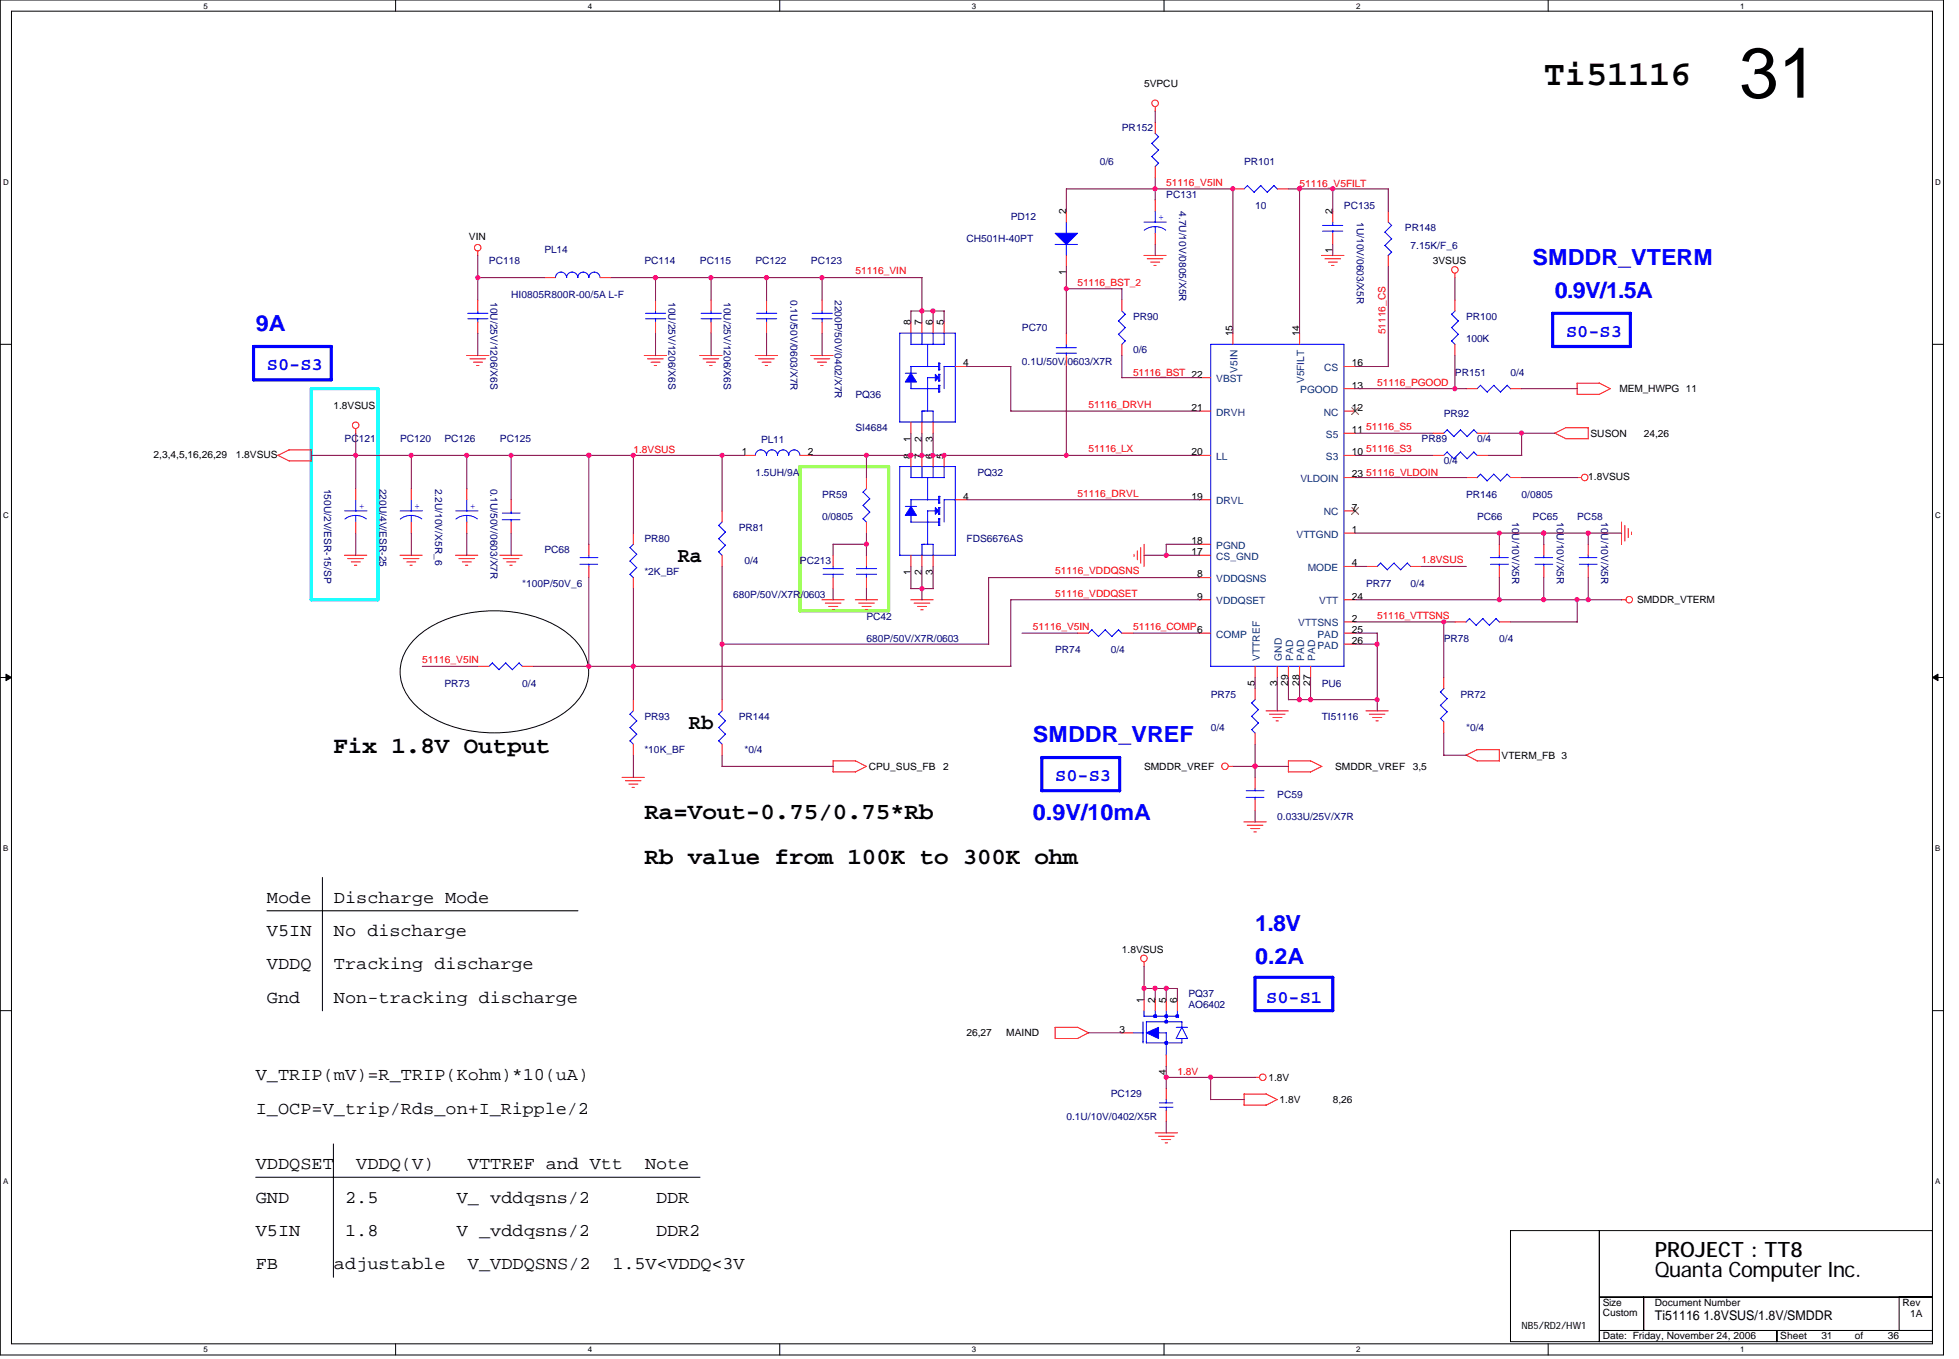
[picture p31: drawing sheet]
<svg xmlns="http://www.w3.org/2000/svg" width="249mm" height="173mm" viewBox="0 0 249 173" stroke-linecap="round" stroke-linejoin="round" font-family="sans-serif">
<defs><g id="words">
<text font-size="9" x="220.8" y="12.4">31</text>
<text font-size="4.5" x="196" y="10.8">Ti51116</text>
<g font-size="3">
<text x="42.3" y="95.5">Fix 1.8V Output</text>
<text x="81.8" y="104">Ra=Vout-0.75/0.75*Rb</text>
<text x="81.8" y="109.6">Rb value from 100K to 300K ohm</text>
</g>
<g font-size="2.8" fill="#00f">
<text x="194.6" y="33.6">SMDDR_VTERM</text>
<text x="197.4" y="37.8">0.9V/1.5A</text>
<text x="32.5" y="42.1">9A</text>
<text x="131.1" y="94.2">SMDDR_VREF</text>
<text x="131.1" y="104.1">0.9V/10mA</text>
<text x="159.3" y="118.2">1.8V</text>
<text x="159.3" y="122.4">0.2A</text>
</g>
<g font-size="2.7">
<text x="86" y="71.3">Ra</text>
<text x="87.5" y="92.5">Rb</text>
<text x="210.1" y="159.5">PROJECT : TT8</text>
<text x="210.1" y="162.1">Quanta Computer Inc.</text>
</g>
<g font-size="2.3" fill="#00f">
<text x="33.9" y="47">S0-S3</text>
<text x="198.8" y="42.8">S0-S3</text>
<text x="134" y="99.2">S0-S3</text>
<text x="160.8" y="127.4">S0-S1</text>
</g>
<g font-size="2.3">
<text x="33.9" y="118.8">V5IN</text>
<text x="33.9" y="114.6">Mode</text>
<text x="42.4" y="118.8">No discharge</text>
<text x="42.4" y="114.6">Discharge Mode</text>
<text x="33.9" y="123">VDDQ</text>
<text x="42.4" y="123">Tracking discharge</text>
<text x="33.9" y="127.3">Gnd</text>
<text x="42.4" y="127.3">Non-tracking discharge</text>
<text x="32.5" y="137.1">V_TRIP(mV)=R_TRIP(Kohm)*10(uA)</text>
<text x="32.5" y="141.4">I_OCP=V_trip/Rds_on+I_Ripple/2</text>
<text x="32.5" y="148.4">VDDQSET</text>
<text x="45.2" y="148.4">VDDQ(V)</text>
<text x="59.4" y="148.4">VTTREF and Vtt</text>
<text x="81.9" y="148.4">Note</text>
<text x="32.5" y="152.7">GND</text>
<text x="43.8" y="152.7">2.5</text>
<text x="58" y="152.7">V_ vddqsns/2</text>
<text x="83.3" y="152.7">DDR</text>
<text x="32.5" y="156.9">V5IN</text>
<text x="32.5" y="161.1">FB</text>
<text x="42.4" y="161.1">adjustable</text>
<text x="43.8" y="156.9">1.8</text>
<text x="58" y="156.9">V _vddqsns/2</text>
<text x="59.4" y="161.1">V_VDDQSNS/2</text>
<text x="77.8" y="161.1">1.5V&lt;VDDQ&lt;3V</text>
<text x="83.3" y="156.9">DDR2</text>
</g>
<text font-size="1.7" x="210.1" y="167.6">Ti51116 1.8VSUS/1.8V/SMDDR</text>
<g font-size="1.3">
<text x="145.2" y="11">5VPCU</text>
<text x="135.4" y="27.2" transform="rotate(-90 135.4 27.2)">2</text>
<text x="169.2" y="27.2" transform="rotate(-90 169.2 27.2)">2</text>
<text x="59.5" y="30.5">VIN</text>
<text x="135.4" y="34.9" transform="rotate(-90 135.4 34.9)">1</text>
<text x="169.2" y="32.1" transform="rotate(-90 169.2 32.1)">1</text>
<text x="181.9" y="33.6">3VSUS</text>
<text x="115.6" y="41.3" transform="rotate(-90 115.6 41.3)">8</text>
<text x="117" y="41.3" transform="rotate(-90 117 41.3)">7</text>
<text x="118.4" y="41.3" transform="rotate(-90 118.4 41.3)">6</text>
<text x="119.8" y="41.3" transform="rotate(-90 119.8 41.3)">5</text>
<text x="122.3" y="46.5">4</text>
<text x="156.5" y="42.7" transform="rotate(-90 156.5 42.7)">15</text>
<text x="165" y="42.7" transform="rotate(-90 165 42.7)">14</text>
<text x="171.6" y="46.5">16</text>
<text x="42.3" y="51.9">1.8VSUS</text>
<text x="151.3" y="52.2">21</text>
<text x="171.6" y="49.3">13</text>
<text x="171.6" y="52.2">12</text>
<text x="205.6" y="49.8">MEM_HWPG 11</text>
<text x="19.5" y="58.1">2,3,4,5,16,26,29</text>
<text x="29.9" y="58.1">1.8VSUS</text>
<text x="94.2" y="57.8">1</text>
<text x="102.5" y="57.8">2</text>
<text x="115.6" y="58.2" transform="rotate(-90 115.6 58.2)">8</text>
<text x="115.6" y="56" transform="rotate(-90 115.6 56)">1</text>
<text x="117" y="58.2" transform="rotate(-90 117 58.2)">7</text>
<text x="117" y="56" transform="rotate(-90 117 56)">2</text>
<text x="118.4" y="58.2" transform="rotate(-90 118.4 58.2)">6</text>
<text x="118.4" y="56" transform="rotate(-90 118.4 56)">3</text>
<text x="119.8" y="58.2" transform="rotate(-90 119.8 58.2)">5</text>
<text x="151.3" y="57.8">20</text>
<text x="171.6" y="55">11</text>
<text x="171.6" y="57.8">10</text>
<text x="201.9" y="55.4">SUSON</text>
<text x="208.7" y="55.4">24,26</text>
<text x="122.3" y="63.4">4</text>
<text x="151.3" y="63.4">19</text>
<text x="171.6" y="60.6">23</text>
<text x="171.6" y="64.8">7</text>
<text x="201.6" y="60.9">1.8VSUS</text>
<text x="151.3" y="69.1">18</text>
<text x="151.3" y="70.5">17</text>
<text x="171.6" y="67.6">1</text>
<text x="171.6" y="71.9">4</text>
<text x="115.6" y="73" transform="rotate(-90 115.6 73)">1</text>
<text x="117" y="73" transform="rotate(-90 117 73)">2</text>
<text x="118.4" y="73" transform="rotate(-90 118.4 73)">3</text>
<text x="152" y="76.1">9</text>
<text x="152" y="73.3">8</text>
<text x="171.6" y="76.1">24</text>
<text x="207.8" y="76.6">SMDDR_VTERM</text>
<text x="152" y="80.3">6</text>
<text x="171.6" y="78.9">2</text>
<text x="171.6" y="80.3">25</text>
<text x="171.6" y="81.7">26</text>
<text x="159.3" y="87.1" transform="rotate(-90 159.3 87.1)">5</text>
<text x="162.1" y="87.1" transform="rotate(-90 162.1 87.1)">3</text>
<text x="163.6" y="87.1" transform="rotate(-90 163.6 87.1)">29</text>
<text x="165" y="87.1" transform="rotate(-90 165 87.1)">28</text>
<text x="166.4" y="87.1" transform="rotate(-90 166.4 87.1)">27</text>
<text x="110.3" y="97.7">CPU_SUS_FB</text>
<text x="119.7" y="97.7">2</text>
<text x="145.2" y="97.7">SMDDR_VREF</text>
<text x="169.5" y="97.7">SMDDR_VREF</text>
<text x="179.4" y="97.7">3,5</text>
<text x="190.6" y="96.3">VTERM_FB 3</text>
<text x="142.4" y="121">1.8VSUS</text>
<text x="122.7" y="131.6">26,27</text>
<text x="127.8" y="131.6">MAIND</text>
<text x="142.1" y="131.1">3</text>
<text x="145.2" y="127.3" transform="rotate(-90 145.2 127.3)">1</text>
<text x="146.6" y="127.3" transform="rotate(-90 146.6 127.3)">2</text>
<text x="148" y="127.3" transform="rotate(-90 148 127.3)">5</text>
<text x="149.5" y="127.3" transform="rotate(-90 149.5 127.3)">6</text>
<text x="148" y="136.4" transform="rotate(-90 148 136.4)">4</text>
<text x="161" y="137.2">1.8V</text>
<text x="162.5" y="140">1.8V</text>
<text x="169.2" y="140">8,26</text>
<text x="203.5" y="167.1">Custom</text>
<text x="203.5" y="165.8">Size</text>
<text x="210.1" y="165.8">Document Number</text>
<text x="241.5" y="165.8">Rev</text>
<text x="242.5" y="167.2">1A</text>
<text x="193.2" y="168.7">NB5/RD2/HW1</text>
<text x="203.5" y="170">Date: Friday, November 24, 2006</text>
<text x="226" y="170">Sheet</text>
<text x="231.2" y="170">31</text>
<text x="235.5" y="170">of</text>
<text x="239.7" y="170">36</text>
</g>
<g font-size="1.3" fill="#000080">
<text x="142.4" y="16.7">PR152</text>
<text x="139.6" y="20.9">0/6</text>
<text x="157.9" y="20.9">PR101</text>
<text x="128.3" y="27.9">PD12</text>
<text x="148.1" y="25.1">PC131</text>
<text x="149.7" y="26.8" transform="rotate(90 149.7 26.8)">4.7U/10V/0805/X5R</text>
<text x="159.3" y="26.5">10</text>
<text x="170.6" y="26.5">PC135</text>
<text x="172.3" y="28.2" transform="rotate(90 172.3 28.2)">1U/10V/0603/X5R</text>
<text x="178.4" y="29.3">PR148</text>
<text x="62.1" y="33.6">PC118</text>
<text x="69.1" y="32.2">PL14</text>
<text x="81.8" y="33.6">PC114</text>
<text x="88.9" y="33.6">PC115</text>
<text x="95.9" y="33.6">PC122</text>
<text x="103" y="33.6">PC123</text>
<text x="122.7" y="30.8">CH501H-40PT</text>
<text x="179.1" y="31.6">7.15K/F_6</text>
<text x="62.3" y="38.4" transform="rotate(90 62.3 38.4)">10U/25V/1206/X6S</text>
<text x="64.9" y="37.8">HI0805R800R-00/5A L-F</text>
<text x="84.9" y="38.4" transform="rotate(90 84.9 38.4)">10U/25V/1206/X6S</text>
<text x="91.9" y="38.4" transform="rotate(90 91.9 38.4)">10U/25V/1206/X6S</text>
<text x="100.4" y="38.1" transform="rotate(90 100.4 38.1)">0.1U/50V/0603/X7R</text>
<text x="106" y="38.1" transform="rotate(90 106 38.1)">2200P/50V/0402/X7R</text>
<text x="143.8" y="40.6">PR90</text>
<text x="186.1" y="40.6">PR100</text>
<text x="129.7" y="42">PC70</text>
<text x="129.7" y="46.3">0.1U/50V/0603/X7R</text>
<text x="143.8" y="44.9">0/6</text>
<text x="184.7" y="47.7">PR151</text>
<text x="186.1" y="43.4">100K</text>
<text x="191.8" y="47.7">0/4</text>
<text x="108.6" y="50.5">PQ36</text>
<text x="183.3" y="52.9">PR92</text>
<text x="43.7" y="56.1">PC121</text>
<text x="50.8" y="56.1">PC120</text>
<text x="56.4" y="56.1">PC126</text>
<text x="63.5" y="56.1">PC125</text>
<text x="96.6" y="56.3">PL11</text>
<text x="108.6" y="54.7">SI4684</text>
<text x="180.5" y="56.1">PR89</text>
<text x="183.3" y="58.9">0/4</text>
<text x="187.5" y="56.1">0/4</text>
<text x="41.1" y="62" transform="rotate(90 41.1 62)">150U/2V/ESR-15/SP</text>
<text x="48.2" y="62" transform="rotate(90 48.2 62)">220U/4V/ESR-25</text>
<text x="55.2" y="62" transform="rotate(90 55.2 62)">2.2U/10V/X5R_6</text>
<text x="62.3" y="62" transform="rotate(90 62.3 62)">0.1U/50V/0603/X7R</text>
<text x="95.9" y="60.4">1.5UH/9A</text>
<text x="104.4" y="63.2">PR59</text>
<text x="104.4" y="66">0/0805</text>
<text x="124.1" y="60.4">PQ32</text>
<text x="186.1" y="63.2">PR146</text>
<text x="187.5" y="66">PC66</text>
<text x="193.2" y="63.2">0/0805</text>
<text x="194.6" y="66">PC65</text>
<text x="200.2" y="66">PC58</text>
<text x="69.1" y="70.2">PC68</text>
<text x="81.8" y="68.8">PR80</text>
<text x="93.8" y="67.4">PR81</text>
<text x="94.5" y="71.6">0/4</text>
<text x="101.6" y="71.6">PC213</text>
<text x="122.7" y="68.8">FDS6676AS</text>
<text x="192" y="66.3" transform="rotate(90 192 66.3)">10U/10V/X5R</text>
<text x="197.6" y="66.3" transform="rotate(90 197.6 66.3)">10U/10V/X5R</text>
<text x="203.3" y="66.3" transform="rotate(90 203.3 66.3)">10U/10V/X5R</text>
<text x="66.3" y="74.5">*100P/50V_6</text>
<text x="81.8" y="73">*2K_BF</text>
<text x="93.1" y="75.9">680P/50V/X7R/0603</text>
<text x="173.4" y="74.5">PR77</text>
<text x="179.1" y="74.5">0/4</text>
<text x="110" y="78.7">PC42</text>
<text x="110" y="81.5">680P/50V/X7R/0603</text>
<text x="134" y="82.9">PR74</text>
<text x="141" y="82.9">0/4</text>
<text x="183.3" y="81.5">PR78</text>
<text x="190.3" y="81.5">0/4</text>
<text x="56.4" y="87.1">PR73</text>
<text x="66.3" y="87.1">0/4</text>
<text x="153.7" y="88.6">PR75</text>
<text x="167.8" y="87.1">PU6</text>
<text x="185.4" y="88.6">PR72</text>
<text x="81.8" y="91.4">PR93</text>
<text x="81.8" y="95.6">*10K_BF</text>
<text x="93.8" y="91.4">PR144</text>
<text x="94.5" y="95.6">*0/4</text>
<text x="153.7" y="92.8">0/4</text>
<text x="167.8" y="91.4">TI51116</text>
<text x="186.1" y="92.8">*0/4</text>
<text x="162.2" y="101.2">PC59</text>
<text x="162.2" y="104.1">0.033U/25V/X7R</text>
<text x="150.9" y="126.6">PQ37</text>
<text x="150.9" y="128">AO6402</text>
<text x="135.4" y="142.1">0.1U/10V/0402/X5R</text>
<text x="141" y="139.3">PC129</text>
</g>
<g font-size="1.3" fill="#f00">
<text x="148.1" y="23.6">51116_V5IN</text>
<text x="165" y="23.7">51116_V5FILT</text>
<text x="108.6" y="34.8">51116_VIN</text>
<text x="136.8" y="36.3">51116_BST_2</text>
<text x="143.8" y="47.7">51116_BST 22</text>
<text x="175.9" y="42.4" transform="rotate(-90 175.9 42.4)">51116_CS</text>
<text x="138.2" y="51.8">51116_DRVH</text>
<text x="174.9" y="48.9">51116_PGOOD</text>
<text x="80.4" y="57.5">1.8VSUS</text>
<text x="138.2" y="57.4">51116_LX</text>
<text x="173.4" y="54.6">51116_S5</text>
<text x="173.4" y="57.4">51116_S3</text>
<text x="136.8" y="63">51116_DRVL</text>
<text x="173.4" y="60.4">51116_VLDOIN</text>
<text x="180.5" y="71.5">1.8VSUS</text>
<text x="134" y="75.7">51116_VDDQSET</text>
<text x="134" y="72.9">51116_VDDQSNS</text>
<text x="131.1" y="79.9">51116_V5IN</text>
<text x="143.8" y="79.9">51116_COMP</text>
<text x="174.9" y="78.5">51116_VTTSNS</text>
<text x="53.6" y="84.2">51116_V5IN</text>
<text x="149.5" y="136.5">1.8V</text>
</g>
<g font-size="1.3" fill="#00f">
<text x="147.1" y="28">+</text>
<text x="45.6" y="64.6">+</text>
<text x="52.6" y="64.6">+</text>
<text x="59.7" y="64.6">+</text>
</g>
<g font-size="1.3" fill="#004080">
<text x="157.1" y="47.3" transform="rotate(-90 157.1 47.3)">V5IN</text>
<text x="168.1" y="47.1">CS</text>
<text x="154.4" y="52.7">DRVH</text>
<text x="154.4" y="48.5">VBST</text>
<text x="165.1" y="49.9">PGOOD</text>
<text x="165.6" y="48.6" transform="rotate(-90 165.6 48.6)">V5FILT</text>
<text x="168.1" y="52.7">NC</text>
<text x="154.4" y="58.4">LL</text>
<text x="168.3" y="55.6">S5</text>
<text x="168.3" y="58.4">S3</text>
<text x="154.4" y="64">DRVL</text>
<text x="165.1" y="61.2">VLDOIN</text>
<text x="168.1" y="65.4">NC</text>
<text x="154.4" y="69.7">PGND</text>
<text x="154.4" y="71.1">CS_GND</text>
<text x="164.6" y="68.2">VTTGND</text>
<text x="154.4" y="76.7">VDDQSET</text>
<text x="154.4" y="73.9">VDDQSNS</text>
<text x="166" y="72.5">MODE</text>
<text x="167.5" y="76.7">VTT</text>
<text x="154.4" y="80.9">COMP</text>
<text x="159.9" y="83.9" transform="rotate(-90 159.9 83.9)">VTTREF</text>
<text x="162.7" y="83.9" transform="rotate(-90 162.7 83.9)">GND</text>
<text x="164.2" y="83.9" transform="rotate(-90 164.2 83.9)">PAD</text>
<text x="164.8" y="79.5">VTTSNS</text>
<text x="165.6" y="83.9" transform="rotate(-90 165.6 83.9)">PAD</text>
<text x="167" y="83.9" transform="rotate(-90 167 83.9)">PAD</text>
<text x="167.3" y="80.9">PAD</text>
<text x="167.3" y="82.3">PAD</text>
</g>
<g font-size="1">
<text x="25.8" y="1.1">5</text>
<text x="74.6" y="1.1">4</text>
<text x="123.4" y="1.1">3</text>
<text x="172.2" y="1.1">2</text>
<text x="220.9" y="1.1">1</text>
<text x=".4" y="23.5">D</text>
<text x="245.7" y="23.5">D</text>
<text x=".4" y="65.8">C</text>
<text x="245.7" y="65.8">C</text>
<text x=".4" y="108.1">B</text>
<text x="245.7" y="108.1">B</text>
<text x=".4" y="150.3">A</text>
<text x="245.7" y="150.3">A</text>
<text x="25.8" y="171.7">5</text>
<text x="74.6" y="171.7">4</text>
<text x="123.4" y="171.7">3</text>
<text x="172.2" y="171.7">2</text>
<text x="220.9" y="171.7">1</text>
</g>
</g></defs>
<path d="M0 0h246.7v172h-246.7zM1.5 1.4h243.8v169.2h-243.8z" fill="none" stroke="#000" stroke-width=".13"/>
<g fill="#fff">
<path d="M25.8 .2h.6v1.1h-.6z"/>
<path d="M25.8 170.8h.6v1.1h-.6z"/>
</g>
<path d="M50.2 0v1.4M50.2 170.6v1.4" fill="none" stroke="#000" stroke-width=".13"/>
<g fill="#fff">
<path d="M74.6 .2h.6v1.1h-.6z"/>
<path d="M74.6 170.8h.6v1.1h-.6z"/>
</g>
<path d="M99 0v1.4M99 170.6v1.4" fill="none" stroke="#000" stroke-width=".13"/>
<g fill="#fff">
<path d="M123.4 .2h.5v1.1h-.5z"/>
<path d="M123.4 170.8h.5v1.1h-.5z"/>
</g>
<path d="M147.8 0v1.4M147.8 170.6v1.4" fill="none" stroke="#000" stroke-width=".13"/>
<g fill="#fff">
<path d="M172.2 .2h.5v1.1h-.5z"/>
<path d="M172.2 170.8h.5v1.1h-.5z"/>
</g>
<path d="M196.6 0v1.4M196.6 170.6v1.4" fill="none" stroke="#000" stroke-width=".13"/>
<g fill="#fff">
<path d="M220.9 .2h.6v1.1h-.6z"/>
<path d="M220.9 170.8h.6v1.1h-.6z"/>
<path d="M.4 22.6h.7v1.1h-.7z"/>
<path d="M245.7 22.6h.7v1.1h-.7z"/>
<path d="M.4 64.9h.7v1.1h-.7z"/>
<path d="M245.7 64.9h.7v1.1h-.7z"/>
</g>
<path d="M0 43.7h1.5M245.3 43.7h1.5" fill="none" stroke="#000" stroke-width=".13"/>
<g fill="#fff">
<path d="M.4 107.1h.7v1.2h-.7z"/>
<path d="M245.7 107.1h.7v1.2h-.7z"/>
</g>
<path d="M0 86h1.5M245.3 86h1.5" fill="none" stroke="#000" stroke-width=".13"/>
<path d="M.8 85.6l.7 .4-.7 .4zM245.3 86l.7-.4v.8z" fill="#000" stroke="#000" stroke-width=".13"/>
<g fill="#fff">
<path d="M.4 149.4h.7v1.2h-.7z"/>
<path d="M245.7 149.4h.7v1.2h-.7z"/>
</g>
<g fill="none" stroke="#000" stroke-width=".13">
<path d="M52.9 80.8a14.6 14.6 0 0 1 9.9-3.3 14.7 14.7 0 0 1 9.8 3.3 5.6 5.6 0 0 1 0 8.9 14.7 14.7 0 0 1-9.8 3.3 14.6 14.6 0 0 1-9.9-3.3 5.6 5.6 0 0 1 0-8.9zM33.9 115.6h39.5M40.9 111.4v16.9M0 128.3h1.5M245.3 128.3h1.5M32.5 149.4h56.4M42.3 145.2v16.9M191.8 156.2h53.5v14.1h-53.5zM203 156.2v14.1M203 164.7h42.3M203 168.9h42.3M208.7 164.7v4.2"/>
<path d="M225.6 168.9v1.4M241.1 164.7v4.2"/>
</g>
<path d="M197.1 39.8h9.9v4.2h-9.9zM32.2 44h9.9v4.2h-9.9zM132.3 96.2h9.9v4.2h-9.9zM159.3 124.1h9.9v4.2h-9.9z" fill="none" stroke="#00f" stroke-width=".4"/>
<path d="M39.5 49.3h8.5v26.8h-8.5z" fill="none" stroke="#0ff" stroke-width=".4"/>
<path d="M101.6 59.2h11.2v18.3h-11.2z" fill="none" stroke="#80ff00" stroke-width=".4"/>
<g fill="none" stroke="#f00" stroke-width=".13">
<path d="M146.7 13.5v.6M146.7 15.5v1.4M60.7 31.9v.5M60.7 38.1v1.4M69.1 35.2h1.4M76.2 35.2h1.4M83.2 38.1v1.4M90.3 38.1v1.4M97.3 38.1v1.4M104.4 38.1v1.4M135.4 26.8v1.4M135.4 32.4v1.4"/>
<path d="M142.4 38.1v1.4M145.2 32.4h2.9M145.6 32.9h2M146.1 33.3h1.1M146.5 33.7h.3M146.7 21.1v1.5M146.7 25.4v1.4M146.7 29.6v1.4M156.5 24h1.4M162.2 24h1.4M167.8 32.4h2.8M168.2 32.9h2"/>
<path d="M168.7 33.3h1.1M169.1 33.7h.3M169.2 26.8v1.4M169.2 29.6v1.4M176.3 26.8v1.4M176.3 32.4v1.4M184.7 34.7v.6M184.7 38.1v1.4M35.3 57.8l1.4 .7h2.8M36.7 57.1h2.8M36.7 57.1l-1.4 .7M39.5 57.1v1.4"/>
<path d="M45.2 54.4v.6M59.2 45.1h2.9M59.7 45.6h2M60.1 46h1.2M60.5 46.4h.3M60.7 40.9v1.4M81.8 45.1h2.8M82.2 45.6h2M82.7 46h1.1M83.1 46.4h.3M83.2 40.9v1.4M88.8 45.1h2.9"/>
<path d="M89.3 45.6h1.9M89.7 46h1.1M90.1 46.4h.3M90.3 40.9v1.4M94.5 57.8h1.4M95.9 45.1h2.8M96.3 45.6h2M96.7 46h1.2M97.2 46.4h.2M97.3 40.9v1.4M101.6 57.8h1.4M102.9 45.1h2.9"/>
<path d="M103.4 45.6h1.9M103.8 46h1.1M104.2 46.4h.3M104.4 40.9v1.4M115.7 40.9v1.4M115.7 53.6v1.4M115.7 57.8v1.4M117 40.9v1.4M117 53.6v1.4M117 57.8v1.4M118.5 40.9v1.4M118.5 53.6v1.4"/>
<path d="M118.5 57.8v1.4M119.9 40.9v1.4M119.9 57.8v1.4M121.3 46.5h1.4M135.4 42.3v1.4M135.4 45.1v1.4M142.4 43.7v1.4M152.3 57.8h1.4M152.3 52.2h1.4M152.3 47.9h1.4M156.5 42.3v1.4M165 42.3v1.4"/>
<path d="M170.6 57.8h1.4M170.6 52.2h1.4M170.6 46.5h1.4M170.6 55h1.4M170.6 49.3h1.4M181.9 57.8h1.4M181.9 55h1.4M184.7 43.7v1.4M186.1 49.3h1.4M187.5 57.8h1.5M187.5 55h1.5M191.8 49.3h1.4"/>
<path d="M197.4 55l1.4 .7M198.8 54.3h2.8v1.4h-2.8M198.8 54.3l-1.4 .7M200.2 48.6h2.8M200.2 48.6v1.5M200.2 50.1h2.9M203 48.6l1.4 .7M204.5 49.3l-1.5 .8M43.7 70.5h2.9M44.2 70.9h1.9M44.6 71.3h1.1M45 71.8h.3"/>
<path d="M45.2 62v1.4M45.2 66.3v1.4M50.8 70.5h2.8M51.2 70.9h2M51.6 71.3h1.2M52 71.8h.3M52.2 62v1.4M52.2 66.3v1.4M57.8 70.5h2.9M58.2 70.9h2M58.7 71.3h1.1M59.1 71.8h.3"/>
<path d="M59.3 62v1.4M59.3 66.3v1.4M63.5 70.5h2.8M63.9 70.9h2M64.3 71.3h1.2M64.7 71.8h.3M64.9 63.4v1.5M64.9 66.3v1.4M74.8 69.1v1.4M74.8 71.9v1.4M80.4 67.7v1.4M80.4 73.3v1.4"/>
<path d="M91.7 64.9v1.4M91.7 70.5v1.4M104.3 76.1h2.9M104.8 76.6h2M105.2 77h1.2M105.6 77.4h.3M105.8 70.5v1.4M105.8 73.3v1.4M108.6 76.1h2.8M109 76.6h2M109.4 77h1.2M109.9 77.4h.2"/>
<path d="M110 60.6v1.4M110 66.3v1.4M110 70.5v1.4M110 73.3v1.4M115.6 76.1h2.9M115.7 70.5v1.4M116.1 76.6h1.9M116.5 77h1.1M116.9 77.4h.3M117 70.5v1.4M118.5 70.5v1.4M121.3 63.4h1.4"/>
<path d="M144 70.4v.3M144.4 69.9v1.2M144.8 69.5v2M145.2 69.1v2.8M152.3 70.5h1.4M152.3 76.1h1.4M152.3 73.3h1.4M152.3 63.4h1.4M152.3 69.1h1.4M170.6 76.1h1.4M170.6 60.6h1.4M170.6 79h1.4"/>
<path d="M170.6 67.7h1.4M170.6 71.9h1.4M170.6 64.9h1.4M173.4 71.9h1.5M179.1 71.9h1.4M184.7 79h1.4M186.1 60.6h1.4M190.3 79h1.5M190.3 69.1v1.4M190.3 71.9v1.4M191.8 60.6h1.4M196 69.1v1.4"/>
<path d="M196 71.9v1.4M200.2 60.6h.6M201.6 69.1v1.4M201.6 71.9v1.4M205.8 76.1h.6M205.9 66.3v2.8M206.3 66.7v2M206.7 67.1v1.1M207.1 67.5v.3M60.7 84.6h1.4M66.3 84.6h1.4M79 98.7h2.8"/>
<path d="M79.4 99.1h2M79.8 99.5h1.2M80.2 99.9h.3M80.4 88.8v1.4M80.4 94.5v1.4M91.7 88.8v1.4M91.7 94.5v1.4M105.8 96.6v1.4h2.8M105.8 96.6h2.8l1.4 .7M110 97.3l-1.4 .7M136.8 80.4h1.4M142.4 80.4h1.4"/>
<path d="M152.3 80.4h1.4M156 97.3h.5M159.3 84.6v1.4M159.3 87.4v1.4M159.3 93v1.5M159.3 98.7v1.4M160.7 90.2h2.9M161.2 90.7h1.9M161.6 91.1h1.1M162 91.5h.3M162.2 84.6v1.4M163.6 98h2.8"/>
<path d="M163.6 84.6v1.4M163.6 96.6v1.4M163.6 96.6h2.8M165 84.6v1.4M166.4 84.6v1.4M166.4 96.6l1.4 .7M167.8 97.3l-1.4 .7M170.6 80.4h1.4M170.6 81.8h1.4M173.4 90.2h2.9M173.8 90.7h2M174.3 91.1h1.1"/>
<path d="M174.7 91.5h.3M183.3 86v1.4M183.3 91.6v1.4M186.1 95.8l1.4 .8M187.5 96.6h2.8M190.3 95.2v1.4M190.4 95.2l-2.8-.1-1.5 .8M157.9 104.3h2.9M158.3 104.8h2M158.8 105.2h1.1M159.2 105.6h.3M159.3 101.5v1.4"/>
<path d="M133.9 130.4h2.9M134 130.4v1.4M134 131.8h2.8M136.8 130.4l1.4 .7M138.2 131.1l-1.4 .7M142.4 131.1h1.4M145.2 122.1v.6M145.2 126.9v1.4M146.7 126.9v1.4M148.1 126.9v1.4M148.1 133.9v1.4M148.1 138.2v1.4"/>
<path d="M149.5 126.9v1.4M159.3 136.8h.6M160.8 138.9l1.4 .7M160.8 138.9h-2.9v1.4h2.9M162.2 139.6l-1.5 .7M146.7 143.8h2.8M147.1 144.2h2M147.5 144.7h1.1M147.9 145.1h.3M148.1 141v1.4"/>
<circle cx="146.6" cy="13.1" r=".42"/>
<circle cx="60.6" cy="31.4" r=".42"/>
<circle cx="184.7" cy="34.3" r=".42"/>
<circle cx="45.2" cy="54" r=".42"/>
<circle cx="201.2" cy="60.6" r=".42"/>
<circle cx="206.8" cy="76.1" r=".42"/>
<circle cx="155.5" cy="97.3" r=".42"/>
<circle cx="145.2" cy="121.7" r=".42"/>
<circle cx="160.3" cy="136.7" r=".42"/>
</g>
<g fill="none" stroke="#00f" stroke-width=".13">
<path d="M146.2 18.2l.9 .8M146.6 16.9l.5 .5M147.1 19l-.9 .9 .9 .8M147.1 17.3l-.9 .9M59.4 39.8h2.6M60.7 39.5v.3M70.5 35.2a.71 .71 0 0 1 .7-.7 .71 .71 0 0 1 .7 .7 .71 .71 0 0 1 .8-.7 .71 .71 0 0 1 .7 .7 .7 .7 0 0 1 .7-.7 .7 .7 0 0 1 .7 .7 .71 .71 0 0 1 .7-.7 .71 .71 0 0 1 .7 .7M82 39.8h2.5M83.2 39.5v.3M89 39.8h2.6M90.3 39.5v.3M96.1 39.8h2.5"/>
<path d="M97.3 39.5v.3M103.1 39.8h2.6M104.4 39.5v.3M133.9 31h2.9M135.4 28.2v1.4M135.4 31v1.4M142.4 39.5l.5 .4M142.9 39.9l-.9 .8M145.2 28.2h2.9M146.7 26.8v1.4M146.7 28.8v.8M147.1 20.7l-.4 .4"/>
<path d="M148 29.2a2.28 2.28 0 0 0-2.7 0M157.9 24l.5-.5 .8 .9M160.1 23.6l.8 .8M160.1 23.5l-.9 .9M162.2 24l-.4-.5-.9 .9M167.9 28.6h2.6M167.9 29.3h2.6M169.2 28.2v.4M169.2 29.3v.3M175.8 29.5l.9 .8M175.8 31.2l.9 .8M176.3 28.2l.4 .4"/>
<path d="M176.7 28.6l-.9 .9M176.7 30.3l-.9 .9M176.7 32l-.5 .4M184.3 39.9l.8 .8M184.7 39.5l-.4 .4M59.4 40.5h2.6M60.7 40.4v.5M82 40.5h2.5M83.2 40.4v.5M89 40.5h2.6M90.3 40.4v.5M95.9 57.8a.71 .71 0 0 1 .7-.7 .71 .71 0 0 1 .7 .7 .7 .7 0 0 1 .7-.7 .7 .7 0 0 1 .7 .7 .71 .71 0 0 1 .7-.7 .71 .71 0 0 1 .7 .7 .71 .71 0 0 1 .7-.7 .71 .71 0 0 1 .8 .7"/>
<path d="M96.1 40.5h2.5M97.3 40.4v.5M103.1 40.5h2.6M104.4 40.4v.5M114.2 53.6h7.1M114.2 59.2v11.3M114.2 59.2h7.1M114.9 47.4h1.5M115.6 46.5h3.6M115.7 42.3v1.4h4.2M115.7 46.5v.9M115.7 48.5v.8h3.5"/>
<path d="M115.7 59.2v1.4h4.2M117 52.2h1.5v1.4M117 42.3v1.4M117 52.2v1.4M117 59.2v1.4M117.8 47.9h1M117.8 43.7v2.8M117.8 47.9v4.3M118.5 42.3v1.4M118.5 59.2v1.4M119.3 46.1v.8h-.2M119.3 47.5v.9h-.2"/>
<path d="M119.3 48.9v.9h-.2M119.3 46.1h-.1v.8M119.3 47.5h-.1v.9M119.3 48.9h-.1v.9M119.9 42.3v1.4M119.9 46.5v2.8M119.9 59.2v1.4M119.9 46.5h1.4M121.3 42.3v11.3M121.3 59.2v11.3h-7.1M121.3 42.3h-7.1v11.3M134.1 44.1h2.5"/>
<path d="M134.1 44.8h2.5M135.4 43.7v.5M135.4 44.8v.3M142 42.4l.9 .9M142 40.7l.9 .9-.9 .8M142.9 43.3l-.5 .4M153.7 43.7h16.9v40.9h-16.9zM183.3 55l.4-.5 .9 .9M183.7 57.4l.9 .9M183.7 57.4l-.4 .4M184.3 43.3l.4 .4M184.3 41.6l.8 .8"/>
<path d="M185.2 42.4l-.9 .9M185.2 40.7l-.9 .9M185.4 54.6l.9 .8M185.4 54.5l-.8 .9M185.4 57.4l-.8 .8M187.1 54.6l.5 .4M187.1 57.4l.5 .4M187.1 54.5l-.8 .9M187.1 57.4l-.8 .9-.9-.9M188 48.9l.8 .9M188 48.9l-.5 .4M189.7 48.9l.8 .9"/>
<path d="M189.7 48.9l-.9 .9M191.8 49.4l-.4-.5-.9 .9M43.7 64.9h2.9M45.2 63.4v1.5M45.2 65.4v.9M46.5 65.9a2.28 2.28 0 0 0-2.7 0M50.8 64.9h2.8M52.2 63.4v1.5M52.2 65.4v.9M53.5 65.9a2.28 2.28 0 0 0-2.7 0M57.8 64.9h2.9M59.2 65.4a2.21 2.21 0 0 1 1.4 .5"/>
<path d="M59.2 65.4a2.16 2.16 0 0 0-1.3 .5M59.3 63.4v1.5M59.3 65.4v.9M63.8 66h2.2M63.8 65.1h2.2M64.9 64.9v.3M64.9 66v.3M73.6 71.6h2.3M73.6 70.8h2.3M74.8 70.5v.3M74.8 71.6v.3M80 69.5l.9 .9-.9 .8"/>
<path d="M80 71.2l.9 .9M80 72.9l.4 .4M80.4 69.1l-.4 .4M80.8 72.1l-.8 .8M91.2 70l.5 .5M91.2 68.4l.9 .8M91.2 66.7l.9 .8M91.7 66.3l-.5 .4M92.1 69.2l-.9 .9M92.1 67.5l-.9 .9M104.5 72.9h2.6M104.5 72.2h2.6"/>
<path d="M105.8 71.9v.3M105.8 72.9v.4M108.7 72.9h2.6M108.7 72.2h2.6M109.6 62.5l.8 .8M109.6 64.2l.8 .8M110 71.9v.3M110 72.9v.4M110 62l-.4 .5M110.4 63.3l-.8 .9M110.4 65l-.8 .9 .4 .4M114.9 64.3h1.5"/>
<path d="M115.6 63.4h3.6M115.7 63.4v.9M115.7 65.4v.9h3.5M117 69.1h1.5v1.4M117 69.1v1.4M117.8 60.6v2.9M118.8 64.9h-1v4.2M119.2 64.4v.9M119.2 65.8v.9M119.2 65.8h.1M119.2 64.4h.1M119.3 63v.9h-.2"/>
<path d="M119.3 64.4v.9h-.2M119.3 65.8v.9h-.2M119.3 63h-.1v.9M119.9 63.4v2.9M119.9 63.4h1.4M138.6 79.9l.9 .9M138.6 79.9l-.4 .5M140.3 79.9l.9 .9M140.3 79.9l-.8 .9M142 79.9l.4 .5M142 79.9l-.8 .9M175.3 71.5l.8 .8"/>
<path d="M175.3 71.5l-.4 .4M177 71.5l.8 .8M177 71.5l-.9 .8M178.7 71.5l.4 .4M178.7 71.5l-.9 .8M186.6 78.5l.8 .9M186.6 78.5l-.5 .5M187.9 60.2l.9 .8M188 60.2l-.5 .4M188.3 78.5l.8 .9M188.3 78.5l-.9 .9M189.2 70.8h2.3"/>
<path d="M189.2 71.6h2.3M189.6 60.2l.9 .8M189.7 60.2l-.9 .9M189.9 78.5l.5 .5M189.9 78.5l-.8 .9M190.3 70.5v.3M190.3 71.6v.3M191.3 60.2l.5 .4M191.3 60.2l-.8 .9M194.9 70.8h2.2M194.9 71.6h2.2M196 70.5v.3"/>
<path d="M196 71.6v.3M200.5 70.8h2.3M200.5 71.6h2.3M201.6 70.5v.3M201.6 71.6v.3M62.5 84.2l.9 .8M62.5 84.1l-.4 .5M64.2 84.2l.9 .8M64.2 84.1l-.9 .9M65.9 84.2l.4 .4M65.9 84.1l-.9 .9M80 90.7l.9 .8"/>
<path d="M80 92.4l.9 .8M80 94l.4 .5M80.4 90.2l-.4 .5M80.8 91.5l-.8 .9M80.8 93.2l-.8 .9M91.2 94l.5 .5M91.2 92.3l.9 .9-.9 .8M91.2 90.6l.9 .9M91.7 90.2l-.5 .5M92.1 91.5l-.9 .9M158.9 89.2l.9 .9-.9 .8M158.9 92.6l.4 .4"/>
<path d="M158.9 90.9l.9 .9M159.4 88.8l-.5 .4M159.8 91.8l-.9 .8M182.9 91.2l.4 .4M182.9 89.5l.8 .9M182.9 87.8l.8 .9-.8 .8M183.3 87.4l-.4 .4M183.7 90.3l-.8 .9M158.2 101.2h2.3M158.2 100.4h2.3M159.3 100.1v.3M159.3 101.2v.3"/>
<path d="M143.8 131.1h1.3M145.1 129.7v2.7M145.2 128.3v.7M145.5 129.7v2.7h4.5v-.6M145.5 129.7h4.6l-.1 .7M146.5 128.9h.3M146.7 128.3v.7M146.8 128.8v.3h-.3v-.2M147.1 131.1h1v2.8M147.2 140h1.7M147.9 128.9h.3M147.9 129.6h.3"/>
<path d="M147.9 132.2h.3M147.9 128.9v.2h.3M147.9 129.6v.3l.3-.1M147.9 132.2v.3M147.9 132.5h.3M148.1 128.3v1.4M148.1 139.6v.4M148.2 128.8v.3M148.2 129.5v.3M148.2 132.2v.3M149.3 128.9h.3M149.3 128.8v.3"/>
<path d="M149.3 130.4h1.5M149.5 128.3v.7h-4.3M149.5 131.8h1.3M149.6 128.9v.3l-.3-.1M150 130.4l-.7 1.4M150 130.4l.8 1.4M147.2 140.5h1.7M148.1 140.5v.5"/>
</g>
<path d="M171.6 51.8l.9 .8M172.5 51.8l-.9 .8M171.6 64.4l.9 .9M172.5 64.4l-.9 .9" fill="none" stroke="#804000" stroke-width=".13"/>
<g fill="#00f" stroke="#00f" stroke-width=".13">
<path d="M134 29.6h2.8l-1.4 1.4z" fill-rule="evenodd"/>
<path d="M145.5 131.1l1.6-.7v1.4z" fill-rule="evenodd"/>
<path d="M115.7 47.4l.6 1.1h-1.4z" fill-rule="evenodd"/>
<path d="M118.7 47.5l.5 .4-.5 .5z" fill-rule="evenodd"/>
<path d="M115.7 64.3l.6 1.1h-1.4z" fill-rule="evenodd"/>
<path d="M118.7 64.4l.5 .5-.5 .4z" fill-rule="evenodd"/>
</g>
<g fill="none" stroke="#800040" stroke-width=".13">
<path d="M146.7 14.1v1.4M60.7 35.2h8.4M60.7 32.4v5.7M77.6 35.2h39.5l-.1 5.7M83.2 35.2v2.9M90.3 35.2v2.9M97.3 35.2v2.9M104.4 35.2v2.9M118.5 39.5v1.4M135.4 26.8v-2.8h21.1v18.3M135.4 33.8v8.5M135.4 36.7h7"/>
<path d="M142.4 36.7v1.4M146.7 22.6v2.8M146.7 31v1.4M163.6 24h12.7M165 24v18.3M169.2 24v2.8M169.2 31v1.4M176.3 24v2.8M176.3 33.8v12.7M184.7 35.2v2.9M39.5 57.8h55M45.2 55v7.1"/>
<path d="M52.2 57.8v4.3M59.3 57.8v4.3M60.7 42.3v2.8M64.9 57.8v5.7M74.8 57.8v11.3M80.4 57.8v9.9M83.2 42.3v2.8M90.3 42.3v2.8M91.7 57.8v7.1M97.3 42.3v2.8M103 57.8h49.3M104.4 42.3v2.8"/>
<path d="M110 57.8v2.8M115.7 40.9v-1.4h4.2v1.4M115.7 55v2.8M117 55v2.8M118.5 55v2.8M122.7 46.5h5.7M128.3 46.5v5.7M128.3 52.2h24M135.4 46.5v11.3M142.4 45.1v2.9l9.9-.1M172 57.8h9.9M172 55h9.9"/>
<path d="M172 46.5h4.3M172 49.3h14.2M184.7 45.1v4.3M189 57.8h4.2M189 55h8.4M193.2 49.3h7.1M193.2 55v2.8M45.2 67.7v2.8M52.2 67.7v2.8M59.3 67.7v2.8M64.9 67.7v2.8M74.8 73.3v11.3"/>
<path d="M80.4 74.7v14.1M91.7 71.9v16.9M105.8 69.1h4.2M105.8 69.1v1.4M105.8 74.7v1.5M110 67.7v2.8M110 74.7v1.5M115.7 71.9v2.8M115.7 74.7h2.8M117 71.9v4.3M118.5 71.9v2.8M122.7 63.4h29.6"/>
<path d="M145.2 70.5h7.1M152.3 76.1h-24v8.5M152.3 73.3h-26.8v8.5M152.3 69.1h-4.2v1.4M172 60.6h14.2M172 76.1h33.9M172 71.9h1.5M172 79h12.7M172 67.7h33.9M180.5 71.9h5.7M183.3 79v7M190.3 67.7v1.4"/>
<path d="M190.3 73.3v2.9M193.2 60.6h7.1M196 67.7v1.4M196 73.3v2.9M200.2 76.1l.1 2.9h-8.5M201.6 67.7v1.4M201.6 73.3v2.9M53.6 84.6h7.1M67.7 84.6h60.7M80.4 95.9v2.8M91.7 95.9v1.4M91.7 81.8h33.8"/>
<path d="M91.7 97.3h14.1M129.7 80.4h7.1M143.8 80.4h8.5M156.5 97.3h7.1M159.3 86v1.4M159.3 94.5v4.2M162.2 86v4.3M163.6 88.8h11.3M163.6 86v2.8M165 86v2.8M166.4 86v2.8M172 81.8h2.9"/>
<path d="M172 80.4h2.9M174.9 80.4v9.9M183.3 95.9h2.9M183.3 93v2.9M159.3 102.9v1.5M138.2 131.1h4.2M145.2 122.7v4.2M145.2 125.5h4.3v1.4M146.7 125.5v1.4M148.1 125.5v1.4M148.1 135.3v2.9M148.1 136.8h11.3"/>
<path d="M153.7 136.8v2.8M153.7 139.6h4.3M148.1 142.4v1.4"/>
</g>
<g fill="#f0f" stroke="#f0f" stroke-width=".13">
<circle cx="74.8" cy="57.8" r=".27"/>
<circle cx="80.4" cy="57.8" r=".27"/>
<circle cx="80.4" cy="84.6" r=".28"/>
<circle cx="91.7" cy="57.8" r=".27"/>
<circle cx="74.8" cy="84.6" r=".28"/>
<circle cx="146.6" cy="24" r=".28"/>
<circle cx="83.2" cy="35.2" r=".28"/>
<circle cx="60.7" cy="35.2" r=".28"/>
<circle cx="59.2" cy="57.8" r=".27"/>
<circle cx="45.1" cy="57.8" r=".27"/>
<circle cx="97.3" cy="35.2" r=".28"/>
<circle cx="90.2" cy="35.2" r=".28"/>
<circle cx="104.3" cy="35.2" r=".28"/>
<circle cx="119.9" cy="57.8" r=".27"/>
<circle cx="117" cy="39.5" r=".28"/>
<circle cx="115.6" cy="57.8" r=".27"/>
<circle cx="117.1" cy="57.8" r=".27"/>
<circle cx="118.4" cy="57.8" r=".27"/>
<circle cx="64.9" cy="57.8" r=".27"/>
<circle cx="52.2" cy="57.8" r=".27"/>
<circle cx="135.4" cy="36.6" r=".27"/>
<circle cx="169.2" cy="24" r=".28"/>
<circle cx="184.7" cy="49.3" r=".27"/>
<circle cx="193.2" cy="55" r=".28"/>
<circle cx="190.3" cy="76.1" r=".28"/>
<circle cx="196" cy="67.7" r=".28"/>
<circle cx="196" cy="76.1" r=".28"/>
<circle cx="201.6" cy="67.7" r=".28"/>
<circle cx="200.2" cy="76.1" r=".28"/>
<circle cx="165" cy="88.8" r=".28"/>
<circle cx="166.4" cy="88.8" r=".28"/>
<circle cx="159.3" cy="97.3" r=".28"/>
<circle cx="174.8" cy="88.8" r=".28"/>
<circle cx="117" cy="74.7" r=".28"/>
<circle cx="148.1" cy="70.5" r=".28"/>
<circle cx="174.8" cy="81.8" r=".28"/>
<circle cx="190.3" cy="67.7" r=".28"/>
<circle cx="110" cy="57.8" r=".27"/>
<circle cx="156.5" cy="24" r=".27"/>
<circle cx="165" cy="24" r=".28"/>
<circle cx="135.4" cy="57.8" r=".27"/>
<circle cx="145.2" cy="125.5" r=".28"/>
<circle cx="146.6" cy="125.5" r=".28"/>
<circle cx="148.1" cy="125.5" r=".28"/>
<circle cx="148.1" cy="136.7" r=".28"/>
<circle cx="153.7" cy="136.7" r=".28"/>
<circle cx="118.4" cy="39.5" r=".28"/>
<circle cx="91.7" cy="81.8" r=".28"/>
<circle cx="201.6" cy="76.1" r=".28"/>
<circle cx="183.3" cy="78.9" r=".27"/>
<circle cx="110" cy="69.1" r=".28"/>
</g>
<use href="#words"/>
</svg>
